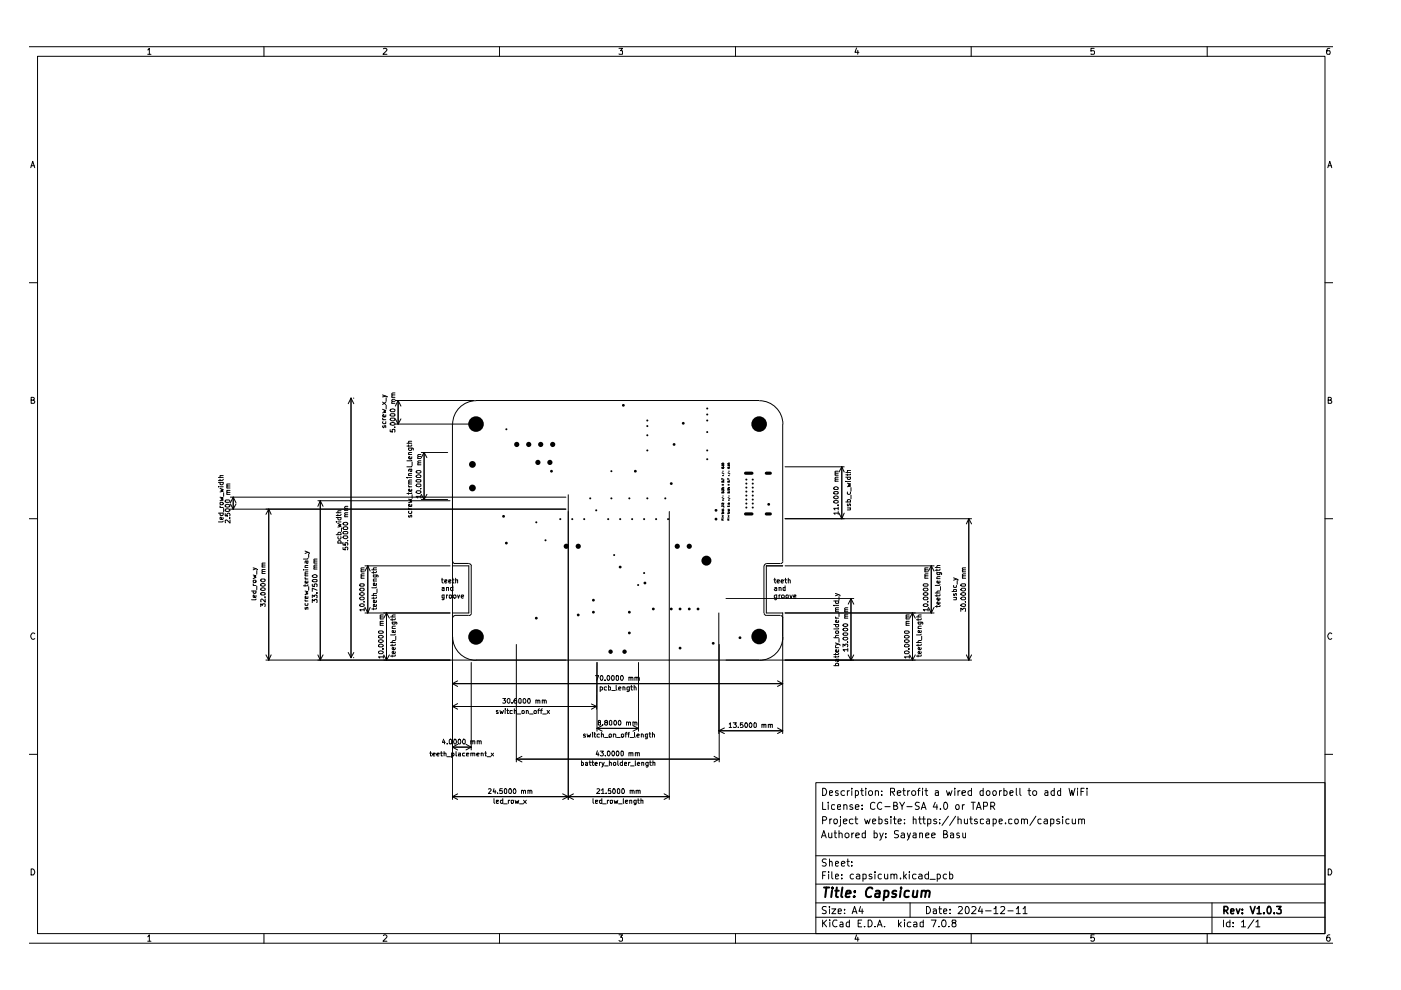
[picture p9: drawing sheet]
<svg xmlns="http://www.w3.org/2000/svg" width="297mm" height="210mm" viewBox="0 0 297 210" stroke-linecap="round" stroke-linejoin="round" font-family="sans-serif">
<g fill="none" stroke="#000" stroke-width=".21">
<path d="M6.3 9.9h276.3M8 11.9h272.9v186.1h-272.9zM31.3 10.6l.4-.4v1.3M31.3 11.5h.7M56 9.9v2M81.3 10.3l.5-.1 .2 .4-.8 .9h.8M105.9 9.9v2M131.2 10.2h.8l-.4 .6h.4v.6h-.8M156 9.9v2M181.6 10.2l-.3 .9h.8M181.9 10.7v.8M205.9 9.9v2"/>
<path d="M232 10.2h-.7v.6h.6l.2 .2-.2 .5-.6-.1M255.9 9.9v2M281.9 10.2l-.5 .1-.1 .5v.6l.6 .1v-.7h-.5l-.1 .2M6.5 35.6l.4-1.4 .5 1.4M6.6 35.1h.7M281.5 35.6l.4-1.4 .5 1.4M281.6 35.1h.7M6.3 59.9h1.7M280.9 59.9h1.7M6.6 84.8h.6v-.5l-.6-.1v1.3h.6l.2-.4-.4-.3M74.4 84.4v55M74.4 84.4l.6 1.2"/>
<path d="M74.4 84.4l-.6 1.2M74.9 84.4h.1M81.1 88.6l.3 .4M81.1 86.8l.7 .2-.4 .2 .4 .2-.7 .1M81.1 83.7l1 .5M81.1 89h.7M81.1 85.3l.7 .5M81.2 90.3l-.1 .2 .2 .2 .2-.4h.3v.4M81.2 89.4l-.1 .3 .2 .1h.4l.1-.4M81.8 88l-.1 .4h-.4l-.2-.3 .3-.2v.5M81.8 85.3l-.7 .5M81.8 84l-.7 .2"/>
<path d="M81.9 84.3v.8M81.9 85.9v.8M82.7 91.1v.4l.5 .1-.1-.5h.6v.5M82.7 87.9l.3-.2h.6l.1 .1v.3l-.7 .1zM82.8 89.7l.6-.1 .3 .1a.53 .53 0 0 1-.4 .5 .53 .53 0 0 1-.6-.4zM82.8 88.7l.8-.1 .1 .5-.6 .1-.4-.2zM82.8 86.8h.9v.3l-.1 .2h-.6l-.3-.3zM83.1 85.5h.6M83.1 84.2h.6M83.7 90.6h.1M83.7 85.1h-.5l-.1 .2v.2M83.7 84.7h-.5l-.1 .1 .1 .3"/>
<path d="M83.7 83.7h-.5l-.1 .2v.3M83.7 83.3h-.5l-.1 .2 .1 .2M83.8 84.9h16.6M83.8 89.9h16.6M83.8 88.8l.6 1.1M84.4 84.9v5M84.4 84.9l.6 1.2M84.4 84.9l-.6 1.2M85 88.8l-.6 1.1M86.3 94h1M86.6 95h.9l.1 .1v.3M86.6 94.3v.4"/>
<path d="M86.6 96.4h.7M86.7 95l-.1 .3 .3 .2 .4-.1v-.4M86.9 99.5l.1 .4h.3v-.4h-.5l-.2 .2 .1 .2M87.3 98.9l-1 .1M87.3 97.6l-1 .1M87.3 96.9l-.1 .4h-.4l-.2-.4 .3-.1 .1 .5M87.3 95.9h-.6v.5M87.3 94.3l-.1 .3h-.9M87.3 93.6h-.6v.4M87.4 98v.7M88.3 99.8l.6-.1 .3 .2a.53 .53 0 0 1-.4 .4 .53 .53 0 0 1-.6-.3zM88.6 98.6h.6"/>
<path d="M88.6 97.2h.6M89.2 98.1h-.5l-.1 .2v.3M89.2 97.7h-.5l-.1 .2 .1 .2M89.2 96.8h-.5l-.1 .1v.3M89.2 96.4h-.5l-.1 .1 .1 .3M89.3 95.9h5.6M89.9 95.9v10M89.9 95.9l.6 1.1M89.9 95.9l-.6 1.1M95.9 89.9v79.6M100.9 84.9h60.1M101 85a5 5 0 0 0-5 5"/>
<path d="M153 99.1l.5 .1-.3 .2zM153 98.6l.4-.1 .1 .2-.4 .1zM153 98.2v.1h.2v-.1h.2v.1M153.3 99.8v.3M153.4 98.9h.1M154.3 99.1h.3v.2l-.1 .1zM154.3 98.6l.3-.1v.3h-.2zM154.3 98.2v.1h.2v-.1h.1v.1M154.6 99.8v.3M154.6 98.9h.1M161 85a5 5 0 0 1 5 5M165.9 89.9v29.1"/>
<path d="M166.5 99h12.5M177.7 99.9h-.6l-.1 .3 .2 .1M178.5 99v11M178.5 99l.5 1.1M178.5 99l-.6 1.1M180.3 99.7h-.6v.5M281.6 84.8h.6v-.5l-.6-.1v1.3h.6l.2-.4-.4-.3M6.3 110h1.7M46.3 103.2h.1M46.3 101.3h1M46.3 108.8h1M46.3 102.3h1"/>
<path d="M46.7 108.8v.4l.1 .1h.4l.1-.2-.1-.3M46.7 107.3v.2l.1 .1M46.7 106.6l.5-.1 .1 .3-.1 .2h-.4l-.1-.1zM46.7 105.4l.6 .2-.5 .1 .5 .3-.6 .2M46.7 103.5l.6 .3-.5 .2 .5 .1-.6 .2M46.7 102.3v.4l.1 .1h.4l.1-.2-.1-.3M46.7 103.2h.6M46.7 107.6h.6M46.7 101.6v.3M47.2 109.7l.1 .3-.1 .2-.5-.1v-.4l.2-.1 .1 .6M47.3 110.5l-.1 .2h-.9M47.3 101.6l-.1 .3h-.9"/>
<path d="M47.3 100.8h-.6v.5M47.4 104.5v.7M47.4 107.8v.7M47.8 108.9v.5h.5l-.2-.3 .2-.3 .4 .1v.5M47.8 108a.63 .63 0 0 1 1 .2 .54 .54 0 0 1-.6 .3 .54 .54 0 0 1-.4-.5zM47.8 107.1a.63 .63 0 0 1 1 .2 .54 .54 0 0 1-.6 .3 .54 .54 0 0 1-.4-.5zM47.8 106.1l.7-.1 .3 .3-.3 .2h-.6l-.1-.1zM48.1 104.8h.7M48.1 103.5h.7M48.7 109.8h.1M48.8 110.2v.7l-.8-.7-.2 .1v.5M48.8 104.4h-.7l.1 .4"/>
<path d="M48.8 104h-.7v.3l.2 .1M48.8 103h-.7l.1 .5M48.8 102.6h-.7v.4h.2M48.9 107.9h71.1M48.9 105.4h71.1M48.9 106.8l.5 1.1M49.4 105.4v2.5M49.4 105.4l.6 1.2M49.4 105.4l-.5 1.2M50 106.8l-.6 1.1M56.2 119.8h-.6l-.1 .3 .2 .1M56.2 119.4h-.6l-.1 .2 .2 .2"/>
<path d="M57 107.9v32.1M57 107.9l.5 1.2M57 107.9l-.6 1.2M64.7 116.8l.8 .4 .1 .1M64.9 119v.4h.4v-.4h-.5l-.1 .4M65.3 119.9h-.5v.4M65.3 118.4l-.1 .1h-.9M65.3 117.1l-.6 .2M65.4 117.4v.8M66.5 119.4h.7M67.2 119.8h-.5l-.2 .2 .2 .2M67.2 119h-.6v.4"/>
<path d="M67.2 118.5h-.6l-.1 .3 .2 .2M67.4 106.2h28M67.9 106.2v33.8M67.9 106.2l.6 1.2M67.9 106.2l-.5 1.2M71.3 110.7h.1M71.3 113.4h1M71.3 109.7h1M71.3 108.7h1M71.6 111l.7 .3-.5 .1 .5 .2-.7 .2M71.6 115.1h1M71.6 110.7h.7"/>
<path d="M71.6 109.1v.3M71.7 115.1l-.1-.3 .2-.2h.3l.2 .2-.1 .3M71.7 113.8l-.1 .2 .2 .3 .4-.1v-.4M71.7 113.4l-.1-.3 .2-.2h.4v.5M71.7 109.7l-.1 .4 .2 .1h.3l.2-.1-.1-.4M72.3 109.1l-.2 .2h-.8M72.3 108.3h-.6v.4M72.4 111.9v.8M72.7 116.1v.4l.5 .1v-.5l.4-.1 .1 .2v.4M72.7 115.1v.5h.5v-.5h.5v.5M72.7 112.9l.2-.2h.7l.1 .3-.1 .2h-.7zM72.8 113.7l.8-.1 .1 .4a.58 .58 0 0 1-1-.1z"/>
<path d="M72.8 111.8a.58 .58 0 0 1 .9 .2l-.1 .3h-.7l-.2-.3zM72.8 110.8a.58 .58 0 0 1 .9 .3 .58 .58 0 0 1-1-.1zM73.1 109.6h.6M73.1 108.2h.6M73.7 114.6h.1M73.7 109.1h-.5l-.1 .2 .1 .3M73.7 108.7h-.5l-.1 .3 .1 .1M73.7 107.8h-.5l-.1 .1 .1 .3M73.7 107.4h-.5l-.1 .1 .1 .3M77.4 120h18M78 120v10M78 120l.5 1.1"/>
<path d="M78 120l-.6 1.1M86.3 101.3h.1M86.6 107.7l.1 .2h.2M86.6 105.8l.7 .2-.4 .2 .4 .2-.7 .2M86.6 103l.1 .2h.2M86.6 104.5v.3M86.6 103.2h.7M86.6 102.6h.7M86.6 101.3h.7M86.6 100.8h.7M86.7 109.3l-.1 .3h.4v-.2l.2-.2 .1 .4M86.7 108.4l-.1 .3 .3 .2 .4-.1v-.4"/>
<path d="M87.3 106.9v.5h-.6l-.1-.4 .3-.1 .1 .5M87.3 104.5v.1h-1M87.3 103.7v.4h-.6l-.1-.3 .3-.1 .1 .4M87.3 102.2h-.5l-.2 .2 .1 .2M87.3 101.8h-.5l-.2 .1 .2 .3M87.3 100.4h-.6v.4M87.4 104.9v.8M88.2 101.9l.3-.2h.6l.1 .1v.3l-.7 .1zM88.2 100.9l.7-.2 .3 .1v.3l-.1 .2h-.6zM88.3 104.1h.8h.1v.4l-.6 .1-.4-.2zM88.3 102.7l.8-.1 .1 .2a.53 .53 0 0 1-.4 .4 .53 .53 0 0 1-.6-.3zM89.2 103.6h.1"/>
<path d="M89.2 105.2h-1l.4 .4M89.2 105v.6M89.3 105.9h5.6M89.3 104.8l.6 1.1M90.5 104.8l-.6 1.1M95.9 120h3.5v10h-3.5M96 119v.3l.5 .2M96.4 119.5h3M99.4 119.5l.5 .3v.2M99.9 120v10M120.5 104.9v64.6M141.9 108.5v61"/>
<path d="M153 108.7v.2l.4-.2v.2M153 106.7l.3-.1 .2 .2-.5 .1zM153 104.4l.3-.1 .2 .1-.5 .1zM153 103.8h.5l-.5 .1zM153 103.4v.2h.2l.2-.3v.3M153 102.1l.3-.1 .2 .2h-.5zM153 109.9h.5M153 109.6h.5M153 109.3h.5M153 108.5h.5M153 109.8v.1M153 105.5l.5 .3"/>
<path d="M153 102.7l.5 .2M153 100.2l.5 .3M153.1 108.2h.4l-.3 .1zM153.1 100.8h.4M153.1 106h.4M153.1 107.9v.1M153.2 110.3v-.2h-.2v.2h.5M153.2 109.3v.3M153.3 100.7v.3M153.3 105v.3M153.3 105.9v.3M153.4 107.1h.1"/>
<path d="M153.4 104.1h.1M153.4 101.8h.1M153.5 107.9l-.5 .1M153.5 107.2v.3l-.3-.3h-.2v.3M153.5 101.6l-.5-.1v.2M153.5 102.7l-.5 .2M154.3 108.7v.2l.3-.2v.2M154.3 106.7l.1 .2h.2v-.3h-.1v.3M154.3 104.4l.3-.1v.2h-.3zM154.3 103.8h.3v.1h-.3zM154.3 103.4v.2h.2v-.3h.1v.3M154.3 102.1l.3-.1v.2h-.3z"/>
<path d="M154.3 109.8v.1M154.3 109.9h.3M154.3 109.6h.3M154.3 109.3h.3M154.3 108.5h.3M154.3 105.5l.5 .3M154.3 102.7l.3 .2M154.3 100.2l.5 .3M154.4 108.2h.2v.1zM154.4 100.8h.2M154.4 107.9v.1M154.4 106h.2"/>
<path d="M154.5 110.3v-.2h-.2v.2h.3M154.5 109.3v.3M154.6 100.7v.3M154.6 105v.3M154.6 105.9v.3M154.6 107.9l-.3 .1M154.6 107.3h-.3l.1 .2M154.6 107.1h.1M154.6 104.1h.1M154.6 101.8h.1M154.6 101.6l-.3-.1v.2M154.6 107.2v.3"/>
<path d="M154.6 102.7l-.3 .2M162 120v10M162.5 119.5h2.9M162.5 119.5l-.2 .1-.3 .4M165.9 120h-3.4v10h3.4v25.5M166 119l-.1 .3-.4 .2M166.5 110h39.5M166.5 120h31.5M176.8 106.3a.52 .52 0 0 1 .5-.2 .52 .52 0 0 1 .4 .4 .52 .52 0 0 1-.5 .2 .52 .52 0 0 1-.4-.4zM176.8 105.3a.52 .52 0 0 1 .5-.2 .52 .52 0 0 1 .4 .5 .52 .52 0 0 1-.5 .2 .52 .52 0 0 1-.4-.5zM176.8 104.3l.7-.1 .2 .1v.3l-.7 .1-.2-.1zM176.8 103.4a.52 .52 0 0 1 .6-.2 .52 .52 0 0 1 .3 .5l-.7 .1-.2-.1z"/>
<path d="M177 102h.7M177 100.8h.7M177.6 107.1h.1M177.7 108.8h-.9l.2 .3M177.7 107.8h-.9l.2 .3M177.7 101.6h-.5l-.2 .2 .2 .2M177.7 101.2h-.5l-.2 .1 .2 .3M177.7 100.3h-.6l-.1 .3 .2 .2M177.7 107.5v.6M177.7 108.5v.6M177.9 108.8l.6 1.2M179 108.8l-.5 1.2"/>
<path d="M179.3 102.1h.1M179.3 106.4h1M179.3 101.2h1M179.3 100.2h1M179.7 106.8v.5l.3-.2v-.3h.3v.5M179.7 106.4v-.4l.1-.1 .5 .2v.3M179.7 104.3v.4l.1 .1 .5-.1v-.4M179.7 102.4l.6 .2-.5 .3 .5 .1-.6 .2M179.7 101.2v.3l.1 .2 .5-.1v-.4M179.7 100.5v.3M179.7 107.7h.6M179.7 102.1h.6"/>
<path d="M180.3 107.7v.4h-.6M180.3 100.5v.2h-1M180.4 103.4v.7M180.4 105v.7M197.4 120v10M197.4 120l.6 1.1M197.4 120l-.6 1.1M199.3 119.9h-.5l-.2 .2 .1 .2M205.4 110v30M205.4 110l.6 1.1M205.4 110l-.5 1.1M280.9 110h1.7"/>
<path d="M7.4 134.4a.57 .57 0 0 0-.8 0 .57 .57 0 0 0 0 .8l.3 .4 .5-.2M53.3 125.3h1v.4h-.6v-.4M53.7 123.8l.1 .3M53.7 123.1l.5-.1 .1 .4h-.6zM53.7 121.9l.6 .2-.5 .2 .5 .1-.6 .3M53.7 120.4l.9 .4M53.7 124.1h.6M54.3 127l-.1 .2h-.9M54.3 126.2l-.1 .5h-.4l-.1-.5h.1l.2 .5M54.3 120.6l-.6 .2M54.4 121v.8M54.4 124.3v.8"/>
<path d="M55.3 128.6v-.6l.3 .4 .1-.4h.4v.6M55.3 125.7l.7-.1 .2 .1v.4l-.7 .1-.2-.1zM55.3 124.8a.52 .52 0 0 1 .5-.2 .52 .52 0 0 1 .4 .5 .52 .52 0 0 1-.5 .1 .52 .52 0 0 1-.4-.4zM55.3 123.9a.52 .52 0 0 1 .5-.2 .52 .52 0 0 1 .4 .4 .52 .52 0 0 1-.5 .2 .52 .52 0 0 1-.4-.4zM55.3 122.9h.9a.52 .52 0 0 1-.3 .5 .52 .52 0 0 1-.6-.2zM55.5 121.6h.7M55.5 120.2h.7M56.1 126.6h.1M56.2 127v.7l-.7-.7-.2 .2 .1 .4M56.2 121.2h-.6l-.1 .2 .2 .2M56.2 120.7h-.6l-.1 .3 .2 .2M56.4 140h149.6"/>
<path d="M56.4 138.9l.6 1.1M57.5 138.9l-.5 1.1M64.3 120.8h.1M64.7 128.8l.1 .4 .2-.4h.3v.4M64.7 127.9l.1 .5h.4l.1-.5M64.7 127.2l.2 .2M64.7 125.3l.6 .2-.4 .2 .4 .2-.6 .2M64.7 122.4v.3l.2 .1M64.7 127.4h.6M64.7 124v.3M64.7 122.8h.6M64.7 122.1h.6"/>
<path d="M64.7 120.8h.6M64.7 120.3h.6M65.3 126.5l-.1 .4h-.4l-.1-.4 .2-.1v.5M65.3 124l-.1 .2h-.9M65.3 123.2v.4h-.6v-.4h.2v.4M65.3 121.7h-.5v.4M65.3 121.2h-.5v.5M65.4 124.4v.7M66.2 127.8v-.7l.4 .3v-.2l.2-.1 .4 .1-.1 .6M66.2 126.7v-.5l.4 .3v-.3h.2h.4l-.1 .5M66.2 123.9v.4l.5 .1-.1-.5h.6l-.1 .5M66.2 122.1a.7 .7 0 0 1 1-.1v.3l-.1 .1h-.6z"/>
<path d="M66.3 122.9h.8h.1v.4l-.7 .1-.3-.2zM66.5 120.6h.7M67.1 125.7h.1M67.2 125.1l-1-.4v.7M67.2 120.2h-.5l-.2 .2 .1 .2M67.4 138.9l.5 1.1M68.5 138.9l-.6 1.1M73.8 138.3l.6 1.1M74.9 139.4h.1M75 138.3l-.6 1.1M76.3 126.7a.52 .52 0 0 1 .5-.1 .52 .52 0 0 1 .4 .4l-.2 .2h-.5zM76.3 125.8a.52 .52 0 0 1 .5-.2 .52 .52 0 0 1 .4 .5 .52 .52 0 0 1-.5 .2 .52 .52 0 0 1-.4-.5z"/>
<path d="M76.3 124.9l.2-.2h.5l.2 .2a.47 .47 0 0 1-.4 .4 .47 .47 0 0 1-.5-.4zM76.3 123.9l.7-.1 .2 .1v.3l-.7 .1-.2-.1zM76.4 128.1l.5-.1 .3 .2a.47 .47 0 0 1-.4 .4 .47 .47 0 0 1-.5-.4zM76.5 122.6h.7M76.5 121.2h.7M77.1 127.6h.1M77.2 129.3h-.9l.2 .2M77.2 122.1h-.5l-.2 .2 .2 .3M77.2 121.7h-.5l-.2 .1 .2 .3M77.2 120.8h-.6l-.1 .3 .2 .1M77.2 120.4h-.6l-.1 .2 .2 .2M77.2 128.9v.6"/>
<path d="M77.4 130h18M77.4 128.8l.6 1.2M78.5 128.8l-.5 1.2M78.8 120.8h1M78.8 126.2h1M79.2 121.2v.4M79.2 126.6v.4M79.2 128.9v.4M79.2 123.2h.6M79.8 128.2v.2l-.1 .2h-.5v-.4l.2-.1 .1 .5M79.8 127.3v.3l-.1 .2h-.5v-.5h.2l.1 .5M79.8 123.7v.4h-.6v-.4l.2-.1 .1 .5"/>
<path d="M79.8 121.9v.4h-.6v-.4h.8l.2 .2-.1 .2M79.8 128.9v.2h-1M79.8 126.6v.2h-1M79.8 125.8h-.6v.4M79.8 124.5l-.1 .1h-.9M79.8 122.8h-.6v.4M79.8 121.2l-.1 .2h-.9M79.8 120.4h-.6v.4M79.9 124.9v.7M80.3 138.2a.63 .63 0 0 1 1 .1l-.3 .3h-.6zM80.3 136.7a.63 .63 0 0 1 1 .2l-.3 .3h-.6l-.1-.1zM80.3 135.8a.63 .63 0 0 1 1 .2 .54 .54 0 0 1-.6 .3 .54 .54 0 0 1-.4-.5z"/>
<path d="M80.3 134.9a.63 .63 0 0 1 1 .1 .54 .54 0 0 1-.6 .3 .54 .54 0 0 1-.4-.4zM80.3 133.9l.7-.1 .3 .3-.3 .2h-.6l-.1-.1zM80.6 132.6h.7M80.6 131.2h.7M81.1 137.6h.2M81.3 139.3h-1l.2 .2M81.3 132.2h-.7l.1 .4M81.3 131.7h-.7l.1 .5M81.3 130.8h-.7l.1 .4M81.3 130.4h-.7l.1 .4M81.3 139v.5M81.4 138.9l.6 1.1"/>
<path d="M82 130v10M82 130l.5 1.1M82 130l-.6 1.1M82.5 138.9l-.5 1.1M82.8 136.2h1M82.8 130.8h1M83.1 131.9h1v.4M83.1 131.1v.5M83.1 136.6v.4M83.1 138.9v.4M83.1 133.3h.7M83.2 131.9v.4h.5v-.4"/>
<path d="M83.7 138.2l.1 .2-.1 .2h-.4l-.2-.3 .3-.2 .1 .5M83.7 137.3l.1 .3-.1 .2h-.4l-.2-.4 .3-.2 .1 .6M83.7 133.7v.4h-.5l-.1-.3 .3-.1 .1 .4M83.8 138.9l-.1 .2h-.9M83.8 136.6l-.1 .2h-.9M83.8 135.8h-.5l-.2 .2 .1 .2M83.8 134.5l-.1 .1h-.9M83.8 132.8h-.5l-.2 .1 .1 .4M83.8 131.1l-.1 .3h-.9M83.8 130.4h-.5l-.2 .2 .1 .2M83.9 134.9v.7M93.6 122.9h.4"/>
<path d="M93.7 122.6v.8l.3 .2M93.7 124.5h.4v.7M94.1 124.8l-.4 .1 .1 .3 .3-.1M94.1 126.7h-.4l.1-.5h.3v.9h-.4M94.3 123.3l.4-.1v-.3h-.4v.6h.4M94.7 124.6l.4-.1v.7M94.7 124.5v.7M94.7 126.2v.6M94.9 126.2l-.2 .1M95.2 123.3l.4-.1v-.3h-.4v.6h.4M95.2 126.2h.5l.1 .5-.2 .1-.4-.1zM95.9 122.9h.4"/>
<path d="M96 135a5 5 0 0 0 5 5M96 122.6v.8l.3 .2M96 124.5h-.4l-.1 .2 .2 .5 .3-.1M96 124.2v1M96.1 126.3l.2-.1h.3l.1 .5-.3 .1-.2-.1zM96.4 130.5h3M96.5 130.5l-.5 .3v.2M96.6 123l.4-.1v.7M96.6 122.6v1M97 126.2l.2 .6 .3-.6M97.8 126.5l.5-.1-.1-.2h-.3l-.1 .1v.4l.2 .1 .2-.1M99.9 130v.3l-.5 .2"/>
<path d="M109.5 136.7v24.8M152.4 130v25.5M152.5 136.7v24.8M153.9 126.9h27.1M162 130l.1 .3 .4 .2M162.5 130.5h2.9M164.1 122.9h.4M164.3 122.6v.8l.2 .2M164.3 124.5h.3l.1 .7M164.7 124.8h-.4l-.1 .2 .1 .2 .4-.1M164.7 126.7l-.3 .1-.2-.1v-.4l.1-.1h.4v.7l-.2 .3-.2-.1M164.8 123.3l.5-.1-.1-.3h-.4v.2v.3l.1 .2 .3-.1"/>
<path d="M165.2 124.6l.3-.1 .1 .7M165.2 124.5v.7M165.2 126.2v.6M165.4 126.2l-.2 .1M165.5 130.5l.2 .1 .3 .4M165.6 123.3l.5-.1-.1-.3h-.3l-.1 .2v.3l.2 .2 .2-.1M165.7 126.3l.4-.1 .2 .1v.4l-.3 .1-.2-.1zM166 135a5 5 0 0 1-5 5M166.4 122.9h.4M166.5 124.5l-.5 .1v.5h.5M166.5 130h31.5M166.5 124.2v1"/>
<path d="M166.5 122.6v.8l.3 .2M166.7 126.2h.4v.5l-.3 .1-.2-.1zM167.1 123l.4-.1 .1 .7M167.1 122.6v1M167.5 126.2l.2 .6 .3-.6M168.3 126.5l.4-.1v-.2h-.4v.5h.4M176.8 132.4h1v.4l-.2 .1h-.3l-.2-.2 .1-.3M176.8 128.4h.1M176.8 127.4h1v.4l-.6 .1v-.5M176.8 135.2h1M177.1 137l.2 .3M177.1 136.3l1 .4v.1"/>
<path d="M177.1 130.8l.2 .3M177.1 125.8l1 .4v.1M177.1 131.1h.7M177.1 129.7h.7M177.1 138.5v.4M177.1 139.1v.3M177.1 137.3h.7M177.1 128.4h.7M177.2 133.9h.6v.3l-.6 .1zM177.4 139.8l.1 .5 .3-.1v-.4h-.5l-.2 .2 .1 .2M177.8 139.1v.2h-1M177.8 138.5l-.2 .3h-.8"/>
<path d="M177.8 137.8v.4l-.2 .1h-.3l-.2-.2 .1-.3h.2l.1 .5M177.8 134.7h-.5l-.2 .2 .1 .3M177.8 133.3h-1M177.8 131.6v.3l-.2 .1h-.3l-.2-.3 .3-.2 .1 .5M177.8 129.3h-.6v.4M177.8 128.9h-.6l-.1 .2 .2 .2M177.8 136.6l-.7 .2M177.8 126.1l-.7 .2M177.9 126.5v.8M177.9 130v.7M177.9 135.4v.7M178.7 137.2v-.6l.5 .3v-.3h.5v.6"/>
<path d="M178.7 134.4l.2-.2h.7l.1 .3-.1 .2h-.7zM178.8 135.2l.8-.1 .1 .4a.58 .58 0 0 1-1-.1zM178.8 133.3a.58 .58 0 0 1 .9 .2 .58 .58 0 0 1-1-.1zM178.8 132.3a.58 .58 0 0 1 .9 .3 .58 .58 0 0 1-1-.1zM179.1 131.1h.6M179.1 129.7h.6M179.7 136.1h.1M179.7 137.8h-1l.4 .3M179.7 130.6h-.5v.5M179.7 130.2h-.5l-.1 .3 .1 .1M179.7 129.3h-.5l-.1 .2 .1 .2M179.7 128.9h-.5l-.1 .1 .1 .3"/>
<path d="M179.7 137.5v.6M179.8 138.9l.6 1.1M180.4 126.9v13.1M180.4 126.9l.6 1.2M180.4 126.9l-.6 1.2M181 138.9l-.6 1.1M191.8 138.2a.63 .63 0 0 1 1 .1l-.3 .3h-.6zM191.8 136.7a.63 .63 0 0 1 1 .2l-.3 .3h-.6l-.1-.1zM191.8 135.8a.63 .63 0 0 1 1 .2 .54 .54 0 0 1-.6 .3 .54 .54 0 0 1-.4-.5zM191.8 134.9a.63 .63 0 0 1 1 .1 .54 .54 0 0 1-.6 .3 .54 .54 0 0 1-.4-.4zM191.8 133.9l.7-.1 .3 .3-.3 .2h-.6l-.1-.1zM192.1 132.6h.7"/>
<path d="M192.1 131.2h.7M192.6 137.6h.2M192.8 139.3h-1l.2 .2M192.8 132.2h-.7l.1 .4M192.8 131.7h-.7l.1 .5M192.8 130.8h-.7l.1 .4M192.8 130.4h-.7l.1 .4M192.8 139v.5M192.9 138.9l.6 1.1M193.5 130v10M193.5 130l.6 1.1M193.5 130l-.6 1.1"/>
<path d="M194.1 138.9l-.6 1.1M194.3 136.2h1M194.3 130.8h1M194.6 131.9h1v.4M194.6 133.3h.7M194.6 131.1v.5M194.6 136.6v.4M194.6 138.9v.4M194.7 131.9v.4h.5v-.4M195.2 138.2l.1 .2-.1 .2h-.4l-.2-.3 .3-.2 .1 .5M195.2 137.3l.1 .3-.1 .2h-.4l-.2-.4 .3-.2 .1 .6M195.2 133.7v.4h-.5l-.1-.3 .3-.1 .1 .4"/>
<path d="M195.3 138.9l-.1 .2h-.9M195.3 136.6l-.1 .2h-.9M195.3 135.8h-.5l-.2 .2 .1 .2M195.3 134.5l-.1 .1h-.9M195.3 132.8h-.5l-.2 .1 .1 .4M195.3 131.1l-.1 .3h-.9M195.3 130.4h-.5l-.2 .2 .1 .2M195.4 134.9v.7M195.7 124l.2-.2h.7l.2 .3-.2 .2h-.7zM195.8 128.1a.58 .58 0 0 1 1 .3 .56 .56 0 0 1-.6 .2 .56 .56 0 0 1-.5-.3zM195.8 126.7a.58 .58 0 0 1 1 .2l-.2 .3h-.7l-.2-.3zM195.8 125.7a.58 .58 0 0 1 1 .3 .56 .56 0 0 1-.6 .3 .56 .56 0 0 1-.5-.4z"/>
<path d="M195.8 124.8l.8-.1 .2 .3a.55 .55 0 0 1-.5 .3 .55 .55 0 0 1-.6-.3zM196.1 122.6h.7M196.1 121.2h.7M196.7 127.6h.1M196.8 129.3h-1.1l.3 .2M196.8 122.1l-.7 .1 .1 .4M196.8 121.7l-.7 .1v.3h.2M196.8 120.8h-.7l.1 .4M196.8 120.4h-.7v.3l.2 .1M196.8 128.9v.6M196.8 128.8l.6 1.2M198 128.8l-.6 1.2"/>
<path d="M198.3 120.3h1M198.3 125.7h1M198.6 121.4h1v.4M198.6 120.6v.5M198.6 126.1v.4M198.6 128.4v.4M198.6 122.7h.7M198.7 121.4v.4h.5v-.4M199.2 127.7l.1 .2-.2 .2h-.3l-.2-.3 .3-.2 .1 .5M199.2 126.8l.1 .3-.2 .2h-.3l-.2-.4 .3-.2 .1 .6M199.2 123.2v.4h-.5l-.1-.3 .3-.1 .1 .4M199.3 128.4l-.1 .2h-.9"/>
<path d="M199.3 126.1l-.1 .2h-.9M199.3 125.3h-.5l-.2 .2 .1 .2M199.3 124l-.2 .1h-.8M199.3 122.3h-.5l-.2 .1 .1 .3M199.3 120.6l-.1 .3h-.9M199.4 124.4v.7M201.8 125.4h1v-.3l-.5-.1-.1 .4M202.2 125.9v.3h.2v-.2l.3-.2 .1 .4M202.2 124.1l.1 .4h.4l.1-.4M202.2 122.5l.9 .4v.1M202.2 126.7h.6M202.7 126.7l.1 .4-.6 .1"/>
<path d="M202.8 122.8l-.6 .2M202.9 123.1v.8M203.7 129.6v-.7l.4 .4 .2-.4h.3l.1 .2-.1 .5M203.7 126.8a.54 .54 0 0 1 .6-.3 .54 .54 0 0 1 .4 .5l-.1 .2h-.6zM203.7 125.9a.54 .54 0 0 1 .6-.3 .54 .54 0 0 1 .4 .5 .63 .63 0 0 1-1-.2zM203.7 125l.3-.3h.6l.1 .2a.53 .53 0 0 1-.5 .4 .53 .53 0 0 1-.5-.3zM203.7 124l.3-.2h.6l.1 .1v.3l-.7 .1zM203.9 128.1l.5-.1 .3 .2a.52 .52 0 0 1-.4 .4 .52 .52 0 0 1-.6-.3zM204 122.6h.7M204 121.2h.7M204.6 127.6h.1M204.7 122.1h-.5l-.2 .2 .1 .3"/>
<path d="M204.7 121.7h-.5l-.2 .1 .2 .3M204.7 120.8h-.6v.4M204.7 120.4h-.6l-.1 .2 .2 .2M204.9 138.9l.5 1.1M206 138.9l-.6 1.1M282.4 134.4a.57 .57 0 0 0-.8 0 .57 .57 0 0 0 0 .8l.3 .4 .5-.2M6.3 159.9h1.7M91.1 159.7h.4M91.3 159.3v1h.2M91.8 159.9h.5l-.1-.2-.4 .1v.4l.4 .1M92.6 159.9h.5l-.1-.2-.4 .1v.4l.4 .1M93.4 159.7h.4"/>
<path d="M93.6 159.3v1h.2M94.1 156.7l-.3 .7h.6M94.1 159.8h.5v.5M94.1 159.3v1M94.2 157.1v.6M94.8 157.6v.1M95.3 156.8l.3-.1 .2 .3-.1 .7h-.4l-.1-.1zM95.9 158.4h4M95.9 158.4l1.1 .6M95.9 149.8h30.6M95.9 149.8l1.1 .6M95.9 144.9h70"/>
<path d="M95.9 144.9l1.1 .6M96.3 156.8l.1-.1a.53 .53 0 0 1 .4 .6 .53 .53 0 0 1-.4 .4l-.2-.3zM96.7 159.3v1h.2M97 157.8l-1.1 .6M97 149.2l-1.1 .6M97 144.4l-1.1 .5M97.2 159.7h.4v.6h-.4v-.4h.4M97.2 156.8l.2-.1a.53 .53 0 0 1 .3 .6 .53 .53 0 0 1-.4 .4l-.2-.3zM98.3 156.7l.3 .3v.7h-.4l-.2-.3zM98.6 159.7h-.5l-.1 .2 .1 .4h.5M98.8 157.8l1.1 .6M98.9 159.9h.5l-.1-.2-.4 .1v.4l.4 .1"/>
<path d="M99.8 159.8l.4-.1v.6M99.8 157.1h.4v.6M99.8 157.1v.6M99.8 159.7v.6M99.9 140.5v18.5M99.9 158.4l-1.1 .6M100.2 159.8l.5-.1v.6M100.2 157.2l.2-.1h.3v.6M101.1 159.9h.5l-.1-.2-.4 .1v.4l.4 .1M101.2 157.1h.4v.6M101.2 157.1v.6M101.6 157.2l.2-.1h.2v.6"/>
<path d="M102 159.8h.4v.5M102 159.7v.6M102.8 159.7h.3M103 159.3v1h.1M104.1 159.7l.5 .6M104.6 159.7l-.5 .6M105.6 150.7h-.4v.3l.5 .1-.1 .2h-.4M106 150.6l.2 .7 .1-.4 .2 .4 .3-.7M106.6 148.1h.6l-.4 .4h.3l.1 .4-.2 .2-.4-.1M107.1 150.3v.1M107.1 150.6v.7M107.4 150.6h.5"/>
<path d="M107.6 150.3v1h.3M107.6 148.3l.2-.2 .3 .2v.6l-.3 .2a.6 .6 0 0 1-.2-.8zM108.5 149v.1M108.6 150.7h-.5v.5l.5 .1M109.1 150.7l.2-.1 .2 .2v.5M109.1 150.3v1M109.5 148.1l-.4 .1-.1 .7 .2 .2 .4-.1-.1-.5h-.4l-.1 .2M109.6 151.4h.8M110.1 148.2l.2-.1 .2 .2-.1 .8h-.3l-.1-.2zM110.7 150.7h.4v.6l-.4-.1zM111 148.2l.3-.1 .2 .4-.2 .6-.4-.2zM111.6 150.7l.2-.1 .2 .2v.5"/>
<path d="M111.6 150.6v.7M111.9 148.2l.2-.1a.53 .53 0 0 1 .3 .5 .53 .53 0 0 1-.4 .5l-.2-.3zM112.3 151.4h.7M113.3 150.7h.4l-.1 .6h-.3zM113.6 148.5l.3-.1 .1 .2v.5M113.6 148.4v.7M114 148.6l.2-.2 .3 .2v.5M114 150.6h.4M114.4 150.3l-.3 .2v.8M114.6 150.6h.4M115 150.3l-.3 .2v.8M115 148.5l.2-.1 .2 .2v.5"/>
<path d="M115 148.4v.7M115.1 151.4h.7M115.4 148.6l.1-.2 .3 .2v.5M116 150.6l.5 .7M116.5 150.6l-.5 .7M124.1 155.7l-.2-.1-.2 .2 .4 .2v.3h-.4M124.5 155.6l.1 .7 .3-.4 .2 .4 .1-.7M125.4 149.3l1.1 .5M125.6 155.3v.1M125.6 155.6v.7M126 155.6h.3M126.1 155.3v.9l.2 .1"/>
<path d="M126.2 143.3h.7l-.4 1M126.5 150.4l.1-9.9v14.5M126.5 149.8l-1.1 .6M126.6 154.4h8.8M126.6 154.4l1.1 .6M126.7 159.2l-.3 .7h.6M126.8 159.6v.7M127 153.2l-.2-.1v-.3h.5v.4h-.5v.5l.2 .1 .3-.1v-.5h-.1M127.1 155.7l-.3-.1-.2 .3 .1 .4h.4M127.3 159.3h.6l-.2 .3a.35 .35 0 0 1 .2 .3 .35 .35 0 0 1-.2 .4l-.4-.1M127.3 145.7l.2-.1 .3 .2v.3l-.2 .2h-.3M127.3 145.6v1"/>
<path d="M127.3 143.3h.1a.52 .52 0 0 1 .5 .4 .52 .52 0 0 1-.4 .6l-.2-.5zM127.5 155.7h.4v.6M127.5 155.3v1M127.7 153.8l-1.1 .6M127.8 153.7v.1M128.2 156.4h.7M128.3 144.2v.1M128.4 153.2l-.2-.2 .1-.2h.5l-.1 .4-.5 .1v.3l.2 .2 .4-.1v-.5h-.2M128.6 145.7l-.3-.1-.2 .2 .1 .5h.4M128.8 143.3h.1a.52 .52 0 0 1 .4 .4 .52 .52 0 0 1-.4 .6l-.2-.5zM128.9 159.3h.3l.2 .3-.3 .7-.3-.3zM129 145.3v1h.4l.1-.6h-.5"/>
<path d="M129.2 152.9l.3-.2 .2 .2v.7l-.2 .2-.3-.2zM129.3 155.6l.3 .1-.1 .6h-.3l-.1-.2zM129.7 143.3h.3l.2 .1v.6l-.2 .3a.68 .68 0 0 1-.3-1zM129.7 146.4h.8M129.8 159.3h.1a.52 .52 0 0 1 .4 .4 .52 .52 0 0 1-.3 .6l-.3-.4zM130 155.7l.4-.1 .2 .2v.5M130 155.6v.7M130.2 152.8l.2-.1a.55 .55 0 0 1 .3 .5 .55 .55 0 0 1-.3 .6l-.3-.5zM130.6 145.3v.8l.2 .2M130.7 159.3h.1a.52 .52 0 0 1 .5 .4 .52 .52 0 0 1-.4 .6l-.3-.4zM130.7 143.3h.4v.1v.6l-.1 .3-.4-.3zM130.7 156.4h.8"/>
<path d="M131.1 152.8l.2-.1a.55 .55 0 0 1 .4 .5 .55 .55 0 0 1-.4 .6l-.2-.5zM131.1 146l.6-.1-.2-.3-.4 .2v.3l.1 .2h.4M131.6 143.4l.4-.1 .2 .3-.3 .7-.3-.3zM131.7 155.7h.5v.6l-.5-.1zM131.7 159.3h.4l.1 .1v.6l-.3 .3-.2-.3zM132.1 145.7l.2-.1 .2 .2v.5M132.1 145.6v.7M132.5 155.6h.4M132.8 153.2h.5v.6M132.8 153.1v.7M132.9 155.3l-.2 .1v.9M133.1 155.6h.3"/>
<path d="M133.3 153.2l.1-.1 .3 .1v.6M133.3 159.7l.5-.1v.7M133.3 143.7l.4-.1 .1 .7M133.3 143.6v.7M133.3 159.6v.7M133.4 155.3l-.1 .1v.9M133.4 145.6v.9l-.2 .1h-.3M133.4 145.7h-.5v.5l.5 .1M133.6 156.4h.8M133.7 145.6h.4M133.8 159.7l.4-.1v.7M133.8 143.8v-.2h.3l.1 .7"/>
<path d="M133.9 145.3v.8l.2 .2M134.2 153.2l.3-.1 .1 .1v.6M134.2 153.8l1.2 .6M134.2 153.1v.7M134.5 145.7l.2-.1 .2 .2v.5M134.5 145.3v1M134.5 155.3v.9l.2 .1M134.6 153.2l.2-.1 .2 .1v.6M134.6 143.7l.4-.1v.7M134.6 143.6v.7M134.7 159.7l.4-.1v.7M134.7 159.6v.7"/>
<path d="M135 156l.6-.1-.2-.3-.4 .2v.4l.5 .1M135 143.8l.1-.2h.4l.1 .7M135.1 159.7l.5-.1v.7M135.4 140.5v14.5M135.4 154.4l-1.2 .6M136 155.7l.2-.1 .2 .2v.5M136 155.6v.7M137.2 155.6v.9l-.4 .1M137.2 155.7h-.4v.5l.4 .1M137.6 155.6h.4M137.8 155.3v.9l.2 .1M138.3 155.7l.3-.1 .2 .2v.5"/>
<path d="M138.3 155.3v1M152.4 154.9h13.5M152.4 154.9l1.2 .6M153.6 154.3l-1.2 .6M154.6 153.5l.3-.3v1.1M154.6 154.3h.5M155.4 153.2h.7l-.3 .4 .2 .1 .1 .4-.2 .2-.5-.1M156.5 154.2v.1M157.5 153.2h-.5v.6l.1-.2h.2l.3 .2v.3l-.3 .2-.3-.1M158 153.3l.2-.1a.54 .54 0 0 1 .3 .6 .54 .54 0 0 1-.3 .5l-.3-.5zM158.9 153.3l.2-.1a.54 .54 0 0 1 .4 .6 .54 .54 0 0 1-.4 .5l-.3-.5zM160 153.2l.4 .2v.7l-.3 .2-.2-.2v-.7z"/>
<path d="M161.5 153.7l.5-.1v.7M161.5 153.6v.7M162 153.8l.1-.2h.3v.7M162.9 153.7l.4-.1v.7M162.9 153.6v.7M163.3 153.8l.1-.2h.3v.7M164.8 144.4l1.1 .5M164.8 154.3l1.1 .6M165.9 144.9l-1.1 .6M165.9 154.9l-1.1 .6M176.8 141.1h1v-.4l-.5-.1-.2 .2 .1 .3M280.9 159.9h1.7"/>
<path d="M94.7 160.4h.8M95.8 160.3h.4v-.6h-.4v.9M95.9 168.9h46M95.9 168.9l1.1 .6M97 168.3l-1.1 .6M103.3 160.4h.8M103.5 167.3l.5-.1 .1 .3-.6 .7h.6M104.7 169.3v.9l.2 .1M104.7 167.2l-.1 .7h.6M105 167.6v.6M105.2 170l.5-.2v-.1h-.5v.6h.5M105.5 168.1v.1"/>
<path d="M106.5 167.2h-.5l-.1 .5 .5-.1 .1 .5h-.6M106.6 169.7h-.4l-.1 .1 .2 .5h.3M106.6 169.3v1M106.8 170.4h.7M107.1 167.2l.3 .3v.7h-.4l-.1-.1v-.6zM107.8 169.7v.6M107.9 167.3l.2-.1a.53 .53 0 0 1 .4 .6 .53 .53 0 0 1-.5 .4l-.1-.1zM108.1 169.7h-.2l-.1 .1M108.5 169.7l.4 .1v.4l-.2 .1-.3-.2zM108.9 167.3l.2-.1a.53 .53 0 0 1 .3 .6 .53 .53 0 0 1-.4 .4l-.2-.3zM109.2 169.7l.2 .6 .2-.5 .2 .5 .2-.6M109.5 161h43"/>
<path d="M109.5 161l1.2 .5M110.2 170.4h.7M110.6 167.6h.2l.2 .1v.5M110.6 167.6v.6M110.7 160.4l-1.2 .6M111 167.7l.2-.1h.2v.6M111 169.7l.6 .6M111.6 169.7l-.6 .6M111.9 167.6h.3l.2 .1v.5M111.9 167.6v.6M112.4 167.7v-.1l.4 .1v.5M119.3 168.3l1.2 .6"/>
<path d="M120.5 168.9l1.1 .6M120.5 168.9l-1.2 .6M121.6 168.3l-1.1 .6M123.3 161.7h.4v.5h-.4M123.3 161.3v1M124.1 161.7h.4v.6M124.5 161.9l-.4 .1v.2h.4M124.9 161.6h.4M125.1 161.3v.8l.2 .2M125.5 161.6h.4M125.6 161.3v.9l.3 .1M125.7 169.3v.9l.2 .1"/>
<path d="M126.2 162l.5-.1-.2-.3-.3 .2v.3l.1 .2 .3-.1M126.2 170l.5-.2v-.1h-.5v.6h.5M126.6 167.3a.35 .35 0 0 1 .4-.1 .35 .35 0 0 1 .2 .4l-.7 .6h.7M127.1 161.6v.7M127.3 161.6l-.2 .2M127.5 167.6l.3-.4v1M127.5 168.2h.6M127.6 169.7h-.4l-.1 .1 .2 .5h.3M127.6 169.3v1M127.6 161.6l.2 .7M127.8 170.4h.7M128.1 161.6l-.3 1h-.2"/>
<path d="M128.2 162.4h.7M128.4 160.2v.1M128.5 168.1v.1M128.8 169.7v.6M129.1 169.7h-.2l-.1 .1M129.2 161.7h.4v.6M129.2 161.3v1M129.5 169.7l.4 .1v.4l-.2 .1-.3-.2zM129.5 167.2h-.5l-.1 .5 .6-.1v.6l-.6-.1M130 167.3l.1-.1a.53 .53 0 0 1 .4 .6 .53 .53 0 0 1-.5 .4l-.1-.3zM130 161.8l.2-.2 .4 .1v.5l-.4 .1-.2-.2zM130.2 169.7l.2 .6 .2-.5 .2 .5 .2-.6"/>
<path d="M131 161.3v.8l.1 .2M131.1 167.2l.3 .3-.1 .7h-.3l-.1-.1v-.6zM131.1 170.4h.8M131.9 167.3l.3-.1 .2 .4-.2 .6h-.3l-.1-.1zM132 161.7l-.3-.1-.2 .2v.3l.2 .2 .3-.1M132 161.3v1M132.2 169.3v1M132.4 162l.4-.1v-.3l-.4 .1v.5h.4M132.6 170l.5-.2-.1-.1-.4 .1v.4l.2 .1h.2M133.3 161.6v.7M133.5 169.8h.4v.5M133.5 169.7v.6"/>
<path d="M133.6 161.6l-.3 .2M133.6 167.6h.3l.1 .1v.5M133.6 167.6v.6M133.7 162.4h.8M134 167.7l.1-.1 .4 .1v.5M134.7 161.3l.1 1M134.9 170.3h-.4v-.6h.4v.7l-.1 .2h-.3M134.9 167.6h.4v.6M134.9 167.6v.6M135.1 162l.5-.1-.1-.3-.4 .2v.3l.2 .2 .3-.1M135.2 169.7h.4M135.3 169.3v.9l.3 .1"/>
<path d="M135.3 167.7l.2-.1h.2v.6M135.9 169.8l.4-.1v.6M135.9 169.3v1M136.1 161.7h.4v.6M136.1 161.6v.7M137.4 161.6v.9l-.2 .1h-.2M137.4 161.7l-.3-.1-.2 .2v.3l.2 .2 .3-.1M137.8 161.6h.3M137.8 161.3v.8l.3 .2M138.4 161.7h.5v.6M138.4 161.3v1M140.8 168.3l1.1 .6"/>
<path d="M141.9 168.9l-1.1 .6M151.4 160.4l1.1 .6M152.5 161l-1.1 .5M173 165.9h107.9v32.1h-107.9zM174.2 177.6l.5-1.5 .5 1.5M174.3 177.2h.7M174.4 173.9h.6l.3-.2v-.3l-.3-.3h-.6v1.6M174.4 170.1v1.5h.7M174.4 167.1a.77 .77 0 0 1 .9 .8 .77 .77 0 0 1-.9 .8zM175.6 170.1v.2M175.6 170.6v1M175.7 176.6v.9l.2 .1 .5-.1"/>
<path d="M175.9 168.1l.6-.1-.1-.4h-.4l-.1 .2v.6l.1 .3 .4-.1M175.9 173.7v1M176.4 173.7h-.5v.2M176.4 176.6v1M176.9 173.7h.4l.2 .2v.4l-.2 .4-.4-.1zM176.9 176.6h.5M177 170.7l-.5-.1-.2 .3 .1 .6h.6M177 176.1v1.4l.4 .1M177.5 171.1l.7-.1v-.3l-.5-.1-.2 .3v.5l.2 .2 .5-.1M177.7 167.7l-.4-.1-.2 .2 .2 .3 .4 .1v.4h-.6M177.9 176.8l.1-.1a.36 .36 0 0 1 .6 .2v.7M177.9 176.1v1.5"/>
<path d="M178.2 173.7v1.2l-.3 .3M178.2 173.1v.2M178.8 174.2l.8-.2-.1-.3h-.4l-.3 .1 .1 .8h.6M178.9 170.8l.1-.1a.36 .36 0 0 1 .6 .2v.7M178.9 170.6v1M179.1 167.7a.52 .52 0 0 0-.8 .2l.2 .7h.6M179.2 176.8l.3-.2 .3 .1 .2 .7a.47 .47 0 0 1-.4 .2 .47 .47 0 0 1-.4-.2zM179.7 167.6v1.1M180.1 167.6l-.4 .3M180.6 167.1v.2M180.6 167.6v1.1M180.6 176.6v1"/>
<path d="M180.8 170.7a.35 .35 0 0 0-.4-.1 .35 .35 0 0 0-.2 .3l.6 .5-.2 .2-.4-.1M180.8 173.7h-.4l-.3 .2 .2 .7h.5M181 176.6l-.4 .4M181.3 173.7h.6M181.4 171.1l.7-.1-.1-.3-.4-.1-.2 .3v.5l.2 .2 .4-.1M181.4 167.7l.4-.1 .2 .3-.1 .6-.1 .2-.4-.1M181.4 167.6v1.6M181.4 177.1l.8-.1-.1-.3-.4-.1-.3 .3v.6l.3 .1 .4-.1M181.4 173.1v1.3l.5 .3M182.5 167.6h.5M182.7 167.1v1.3l.3 .3M182.8 171.4v.2"/>
<path d="M182.8 170.7v.2M183.3 173.7l.3 1 .3-.8 .2 .8 .4-1M183.5 176.7l-.5-.1-.2 .2v.7l.2 .1 .5-.1M183.5 176.1v1.5M183.6 167.1v.2M183.6 167.6v1.1M184.1 167.9a.47 .47 0 0 1 .5-.3 .47 .47 0 0 1 .4 .3v.4l-.3 .4-.5-.2zM185 174.2l.7-.2-.2-.3h-.3l-.2 .1v.6l.2 .3 .4-.1M185.3 176.7l.5-.1 .2 .4-.1 .5h-.6M185.3 176.1v1.5M185.5 170.3l-.1-.1a.56 .56 0 0 0-.8 .3l.1 .9 .4 .2 .4-.2M185.6 167.8l.2-.2 .5 .2v.9"/>
<path d="M185.6 167.6v1.1M186.4 173.7h.4l.2 .2-.1 .6-.1 .2-.4-.1M186.4 173.1v1.6M186.5 176.6l.4 1M186.9 170.3a.72 .72 0 0 0-1 .4 .72 .72 0 0 0 .6 .9l.4-.2M186.9 168.5v.2M186.9 167.7v.1M187.3 176.6l-.5 1.4-.3 .1M187.6 171h1.1M187.8 177.5v.1M187.8 176.7v.2M188.2 173.7h-.4l-.2 .1 .2 .4h.4v.4h-.6"/>
<path d="M188.8 167.9l.9-.1v-.5l-.3-.2h-.6v1.6M188.9 173.1v.2M188.9 173.7v1M189.1 167.9l.6 .8M189.4 173.7h.6M189.5 170.9h.5l.2-.3-.2-.5h-.5v1.5h.6l.2-.2v-.3l-.3-.2M189.7 173.1v1.5l.3 .1M190.2 168.1l.8-.1-.1-.3-.4-.1-.3 .2 .1 .8h.6M190.4 174.2l.7-.2-.2-.3h-.3l-.2 .1v.6l.2 .3 .4-.1M190.5 176.2a.64 .64 0 0 0-.8 .1v.4l.6 .3 .2 .4a.6 .6 0 0 1-.8 .1M190.8 170.1l.5 .8 .5-.8M191.1 176.7h.6l.1 .9"/>
<path d="M191.3 170.9v.7M191.4 167.6h.5M191.6 167.1v1.3l.3 .3M191.8 177h-.5l-.3 .3 .3 .3 .5-.1M191.8 174.5v.2M191.8 173.7v.1M192.3 171h1.1M192.4 176.6l.3 1M192.4 167.6v1.1M192.9 167.6l-.5 .3M193 176.6l-.6 1.5M193.3 167.9a.47 .47 0 0 1 .4-.3 .47 .47 0 0 1 .4 .3v.4l-.3 .4-.4-.2z"/>
<path d="M193.6 176.7h.6v.9M193.6 173.7h.6v1M193.6 173.1v1.6M194.2 177h-.5l-.2 .3 .2 .3 .5-.1M194.6 167.6h.5M194.7 173.7h.6M194.9 170.2l-.6-.1-.2 .3 .2 .5 .5 .1 .1 .4-.3 .2-.5-.1M195 176.8l.2-.2 .4 .1v.9M195 173.1v1.3l.3 .3M195 176.6v1M195.1 167.1l-.4 .3v1.3M195.3 171.6l.5-1.5 .5 1.5"/>
<path d="M195.5 171.2h.7M195.6 167.1v.2M195.6 173.7h.6M195.6 167.6v1.1M195.8 173.1v1.3l.4 .3M196.1 167.6h.6M196.3 177.1l.6-.1v-.3l-.4-.1-.2 .3v.6l.2 .1 .4-.1M196.3 167.1v1.3l.4 .3M196.7 173.7h.7v.8l-.3 .2-.4-.1M196.7 173.7v1.5M197.5 177.1l.8-.1-.1-.3-.4-.1-.3 .3v.6l.3 .1 .4-.1M198.3 170.1l-.4 1h.9"/>
<path d="M198.3 167.7l.5-.1 .2 .2v.9M198.5 173.7h-.3l-.2 .1v.3l.6 .2-.1 .3h-.5M198.6 170.6v1M199 168l-.7 .1v.5h.7M199.2 174.5v.2M199.2 173.7v.1M199.4 171.4v.2M200.1 176.9h.5l.1-.2 .1-.3-.2-.3h-.5v1.5h.5l.3-.2-.1-.4-.2-.1M200.2 170.3l.2-.2a.82 .82 0 0 1 .5 .8 .82 .82 0 0 1-.5 .7l-.2-.2-.1-.4zM200.7 167.6l.3 1.1 .3-.8 .2 .8 .3-1.1M201.1 173.1l-1.4 1.9M201.5 176.7h.6l.1 .9"/>
<path d="M202.2 177l-.7 .1v.4h.7M202.4 167.1v.2M202.4 167.6v1.1M202.6 173.1l-1.3 1.9M202.7 170.8l.2-.2 .4 .1v.8l-.4 .1-.3-.2zM203.1 173.7h.4l.3 .1v.9M203.1 167.6v1.1M203.1 173.1v1.6M203.4 176.7h-.5v.3l.4 .1 .2 .4-.2 .1-.4-.1M203.5 167.6l-.4 .3M204 168.1l.7-.1-.1-.3-.4-.1-.2 .2v.8h.6M204 170.6v1"/>
<path d="M204.1 176.6v.9l.2 .1 .4-.1M204.5 173.7v.7a.37 .37 0 0 0 .3 .3 .37 .37 0 0 0 .3-.2M204.5 170.6l-.5 .3M204.7 176.6v1M205.1 173.7v1M205.6 173.7h.6M205.8 173.1v1.3l.4 .3M205.9 170.1h.9M206 167.7a.52 .52 0 0 0-.8 .2l.2 .7h.6M206 167.1v1.6M206.3 170.1v1.5M207 171.6l.5-1.5 .5 1.5"/>
<path d="M207.2 173.7h-.4l-.2 .1 .1 .3 .6 .2-.1 .3h-.6M207.2 171.2h.7M208.4 167.7l-.4-.1-.2 .3 .1 .7h.5M208.4 167.1v1.6M208.5 173.7h-.6v.8l.2 .2 .4-.1M208.5 170.9h.8v-.7l-.8-.1v1.5M209.1 167.9l.3-.3h.2l.3 .3v.4l-.3 .4-.4-.2zM209.2 173.7h.4l.2 .1v.9M209.8 174l-.7 .2 .2 .5 .5-.1M210.1 170.9h.6a.47 .47 0 0 0 .2-.4 .47 .47 0 0 0-.2-.4h-.6v1.5M210.4 170.9l.5 .7M210.5 167.9l.2-.3h.3l.2 .3v.4l-.2 .4-.4-.2z"/>
<path d="M210.6 173.7h.4l.2 .2v.6l-.2 .2-.4-.1M210.6 173.7v1.5M211.8 174.2l.7-.2-.2-.3h-.3l-.2 .1v.6l.2 .3 .4-.1M211.9 167.6v1.1M212.3 167.6l-.4 .3M212.9 167.7l.4-.1 .2 .3-.1 .6-.1 .2-.4-.1M212.9 167.1v1.6M213.2 174.5v.2M214.1 168.1l.7-.1-.2-.4h-.3l-.2 .2v.6l.2 .3 .4-.1M214.5 173.7h-.6v.8l.2 .2 .4-.1M215.2 173.7h.4l.3 .2v.4l-.3 .4-.4-.1zM215.5 167.1v1.3l.1 .3"/>
<path d="M216.2 167.1v1.3l.3 .3M216.6 173.7h.4l.2 .1v.9M216.6 173.7v1M217.2 173.8l.2-.1 .4 .1v.9M217.9 167.6h.6M218.2 167.1v1.3l.3 .3M218.9 167.9a.47 .47 0 0 1 .5-.3 .47 .47 0 0 1 .4 .3v.4l-.3 .4-.5-.2zM219.6 173.1l-1.2 1.9M220.7 173.7h-.4l-.3 .2 .1 .6 .2 .2 .4-.1M221.4 173.7h.4l.3 .1v.9M221.6 167.7l.4-.1 .2 .2v.9M222.1 174l-.8 .2 .3 .5 .5-.1"/>
<path d="M222.2 168l-.5 .1-.2 .2 .2 .4 .5-.1M222.8 173.7h.6v.8l-.2 .2-.4-.1M222.8 173.7v1.5M223.5 167.7l-.4-.1-.3 .3 .1 .6 .2 .2 .4-.1M223.5 167.1v1.6M224.6 173.7h-.3l-.3 .1 .1 .3 .6 .2-.1 .3h-.6M224.9 167.7l-.4-.1-.3 .3 .1 .6 .2 .2 .4-.1M224.9 167.1v1.6M225.3 173.1v.2M225.3 173.7v1M226.7 173.7h-.5l-.2 .2 .1 .6 .1 .2 .5-.1M226.7 167.1l.3 1.6 .2-1.1 .3 1.1 .4-1.6"/>
<path d="M227.3 173.7l.1 .9 .4 .1 .2-.2M228 173.7v1M228.4 167.1v.2M228.4 167.6v1.1M228.7 173.7h.4l.3 .1v.9M228.7 173.7v1M229.2 167.8h.5M229.4 173.8l.1-.1 .5 .1v.9M229.9 167.1h-.7v1.6M230.5 167.1v.2M230.5 167.6v1.1M6.3 200h276.3"/>
<path d="M6.6 184.2a.71 .71 0 0 1 .7 .5 .71 .71 0 0 1-.2 .8h-.5zM31.3 198.6l.4-.4v1.4M31.3 199.6h.7M56 198v2M81.3 198.4l.1-.2h.4l.2 .4-.8 1h.8M105.9 198v2M131.2 198.2h.8l-.4 .5 .4 .2v.5l-.3 .2h-.3l-.2-.2M156 198v2M173 194.5h107.9M173 191.4h107.9M173 187.5h107.9M173 181.4h107.9"/>
<path d="M174.4 195.1v1.4M174.4 185.6h.5M174.6 195.7l.7 .8M175.1 184.8h-.7v1.6M175.2 192.3l-.6-.1-.3 .3 .3 .5 .5 .1v.5h-.8M175.2 182.2l-.6-.1-.3 .4 .3 .4h.3l.2 .1 .1 .4-.3 .2h-.6M175.3 195.1l-.9 .8M175.7 184.8v.2M175.7 185.3v1.1M175.9 192.2v.2M175.9 182.8l.1-.2 .4 .1v.9M175.9 182.1v1.5"/>
<path d="M175.9 192.7v1M175.9 195.1v.1M175.9 195.5v1M176.4 192.7h.8l-.8 1h.8M176.4 184.8v1.3l.2 .3M177.1 185.8l.7-.1-.2-.4-.4 .1-.1 .7 .2 .3 .4-.1M177.1 183.1l.7-.1-.2-.4-.4 .1-.1 .7 .2 .2h.4M177.5 195.2l-.6-.1a.74 .74 0 0 0-.4 .9 .74 .74 0 0 0 1 .4M177.7 193.2l.7-.1-.2-.4-.5 .1v.8h.6M178.1 195.6h.5l.1 .9M178.4 183.1l.8-.1-.1-.3-.5-.1-.2 .3 .1 .7h.6M178.5 186.2v.2"/>
<path d="M178.5 185.4v.2M178.7 195.9l-.6 .1v.2l.1 .3 .5-.1M179.1 193.6v.1M179.1 192.8v.2M179.6 182.6h.5M179.7 182.1v1.3l.4 .2M180.1 195.6l-.4-.1-.3 .3 .1 .6h.6M180.1 195.1v1.4M180.6 183.5v.1M180.6 182.7v.2M180.7 193.7l.5-1.5 .5 1.5M180.8 193.3h.7"/>
<path d="M180.9 185.4l-.4-.1-.2 .3v.6l.2 .2 .4-.1M181.6 198.2l-.3 .9h.8M181.6 185.4h.6l.1 1M181.9 198.7v.9M181.9 195.7h.6M182.3 185.7l-.5 .1-.3 .2 .3 .4 .5-.1M182.5 192.2l-.4 1h.9M182.7 195.1h-.8v1.4h.8M182.8 192.7v1M183 185.4l.4-.1 .2 .2v.7l-.2 .2-.4-.1M183 185.3v1.6M183.3 196.4v.1"/>
<path d="M184.1 195.1h.5a.78 .78 0 0 1 .3 .9 .78 .78 0 0 1-.8 .5zM184.8 185.4a.36 .36 0 0 0-.6 .2l.7 .4-.2 .4-.5-.1M185.5 196.4v.1M185.5 184.8v.2M185.5 185.3v1.1M186 196.5l.5-1.4 .5 1.4M186.2 196.1h.7M186.9 185.4l-.5-.1-.2 .3 .1 .6 .1 .2 .5-.1M187.5 196.4v.1M187.5 185.3v.8a.37 .37 0 0 0 .3 .3 .37 .37 0 0 0 .4-.2M188.2 185.3v1.1M188.9 185.5l.1-.1a.36 .36 0 0 1 .6 .2v.8"/>
<path d="M188.9 185.3v1.1M189.6 185.6l.1-.3 .4 .1 .1 1M190.5 195.1v1.4M190.7 196l.4 .5M190.9 186.2v.2M191.1 195.5l-.6 .6M191.6 184.8v1.6M191.8 195.1v.1M191.8 195.5v1M191.8 185.8l.4 .6M192.2 185.3l-.6 .6M192.8 184.8v.2"/>
<path d="M192.8 185.3v1.1M193 191.4v3.1M193.1 195.6l-.4-.1-.3 .3v.6h.7M193.7 195.6h.6l.1 .9M194.2 185.4l-.5-.1-.2 .3v.4l.2 .4 .5-.1M194.4 195.9l-.7 .1v.4h.7M194.8 185.4h.6l.1 1M195.5 185.7l-.5 .1-.3 .2 .3 .4 .5-.1M195.7 195.6l-.4-.1-.2 .2v.7h.6M195.7 195.1v1.4M196.4 192.2a.77 .77 0 0 1 .9 .8 .77 .77 0 0 1-.9 .7zM196.8 185.4a.52 .52 0 0 0-.7 .2l.2 .7h.5"/>
<path d="M196.8 184.8v1.6M197.2 186.4h1.1M197.4 195.1h1.1l-.6 1.4M197.9 192.8h.6v.9M198.5 193.1l-.6 .1v.4h.6M198.7 185.4l.4-.1 .3 .3v.4l-.3 .4-.4-.1M198.7 185.3v1.6M199.1 196.4v.1M199.1 192.7h.5M199.2 192.2v1.3l.4 .2M199.8 195.2l.5-.1a.84 .84 0 0 1-.2 1.4l-.3-.1-.2-.4zM200.1 193.2l.6-.1-.1-.4-.4 .1-.1 .7 .1 .2 .5-.1"/>
<path d="M200.7 185.4l-.5-.1-.2 .3v.4l.2 .4 .5-.1M201.2 196.4v.1M201.3 185.4l.5-.1 .2 .3-.1 .7h-.6M201.3 184.8v1.6M201.4 193.6v.1M201.4 192.8v.2M202.1 195.7l-.3-.3 .1-.3h.6l.2 .2a.63 .63 0 0 1-.8 .4v.7h.7a.52 .52 0 0 0-.2-.7M203.2 192.4l.2-.2h.4a.45 .45 0 0 1 .2 .7l-.9 .8h.9M204.7 192.4l.3-.2a.88 .88 0 0 1 .1 1.5l-.4-.1zM205.9 198v2M206.1 192.4l.1-.2h.4l.2 .2 .1 .3-.9 1h.9M207.9 192.2l-.5 1h1"/>
<path d="M208.2 192.7v1M209 193.1h1.1M210.7 192.7l.5-.5v1.5M210.7 193.7h.9M212.2 192.4l.6-.2 .1 .1 .1 .4-.9 1h.9M213.7 193.1h1.1M215.5 192.7l.4-.5v1.5M215.5 193.7h.8M216.9 192.7l.4-.5v1.5M216.9 193.7h.9M232 198.2h-.7v.7l.2-.2h.3l.3 .3v.3l-.3 .3h-.3l-.2-.2M255.9 198v2"/>
<path d="M257 191.4v6.6M259.4 195.1v1.4M260.8 195.6l-.5-.1-.3 .3 .1 .6h.7M260.8 195.1v1.4M261.5 196.4v.1M261.5 195.6v.1M263.2 195.5l.5-.4v1.4M263.2 196.5h.9M265.9 195l-1.3 1.8M266.3 195.5l.4-.4v1.4M266.3 196.5h.8M281.6 184.2a.71 .71 0 0 1 .7 .5 .71 .71 0 0 1-.2 .8h-.5z"/>
<path d="M281.9 198.2l-.5 .2a.92 .92 0 0 0 .1 1.2l.4-.1 .1-.5-.2-.3h-.3l-.2 .3"/>
</g>
<g fill="none" stroke="#000" stroke-width=".34">
<path d="M259.5 193h.6a.47 .47 0 0 0 .3-.4 .47 .47 0 0 0-.3-.4h-.6v1.5M259.8 193l.5 .7M260.9 193.2l.7-.1-.1-.4-.5 .1-.1 .7 .2 .2 .4-.1M262.1 192.7l.4 1 .4-1M263.4 193.5v.2M263.4 192.8v.2M265.1 192.2l.5 1.5 .5-1.5M266.5 192.6l.5-.4v1.5M266.5 193.7h.9M268 193.5v.2M268.8 192.3l.2-.1a.89 .89 0 0 1 .3 1.4l-.1 .1a.78 .78 0 0 1-.6-.6 .78 .78 0 0 1 .2-.7zM270.2 193.5v.2"/>
<path d="M270.7 192.2h.9l-.5 .6 .5 .2v.5l-.2 .2-.7-.2"/>
</g>
<g fill="none" stroke="#000" stroke-width=".42">
<path d="M174.7 188.2h1.1M175.2 188.2l-.2 2M176.4 188.8l-.2 1.4M176.5 188.2v.2M177.1 188.8h.7M177.4 188.2l-.2 1.7 .5 .3M178.6 188.2l-.2 1.7 .2 .3M179.4 189.5l1-.1-.1-.5h-.8l-.2 1 .2 .3 .6-.1M181.1 190l.1 .1h-.2l.1-.1v.2M181.2 188.9v.3M185 188.4a.63 .63 0 0 0-1.1 .1 1.18 1.18 0 0 0 0 1.6l.5 .1 .3-.2M185.7 188.9h.8l-.1 1.3"/>
<path d="M186.6 189.4h-.7l-.4 .3v.4h1M187.5 188.9a.64 .64 0 0 1 .8 .1v1l-.4 .2-.5-.1M187.6 188.8l-.3 2.1M190 188.9l-.5-.1-.3 .4 .1 .2 .6 .2 .1 .2-.1 .3h-.8M191 188.8l-.2 1.4M191.1 188.2v.2M192.7 188.9l-.5-.1-.3 .2-.1 1a.64 .64 0 0 0 .9 .1M193.7 188.8l-.2 1.1a.49 .49 0 0 0 .9 .1M194.5 188.8l-.1 1.4M195.5 189l.2-.2 .5 .1-.1 1.3M195.5 188.8l-.2 1.4M196.3 189.2l.3-.4 .5 .1-.1 1.3"/>
</g>
<g fill="#000">
<path d="M107.3 90.8l.3 .2-.1 .2-.4-.2zM116.7 99.7h.4v.4h-.4zM129.5 99.7l.3 .2-.1 .2-.3-.2zM132 85.7h.4v.5h-.4zM134.5 99.7h.4v.4h-.4zM137.1 92.1l.4 .2-.2 .2-.3-.2zM137.1 89l.4 .2-.2 .1-.3-.1zM137.1 95.3l.4 .2-.2 .2-.3-.2zM137.1 90.2l.4 .1-.2 .2-.3-.2zM142.7 94h.4v.5h-.4zM144.7 89.5h.4v.5h-.4zM149.8 91.4l.4 .2-.2 .2-.3-.2z"/>
<path d="M149.8 86.4l.4 .2-.2 .2-.3-.2zM149.8 95.3l.4 .2-.2 .2-.3-.2zM149.8 97.2l.4 .2-.2 .2-.3-.2zM149.8 89l.4 .2-.2 .1-.3-.1zM149.8 87.7l.4 .2-.2 .2-.3-.2zM106.6 109.3h.4v.4h-.4zM107.2 114.9h.4v.5h-.4zM113.6 110.6l.3 .1-.1 .2-.3-.2zM115.6 114.4l.3 .2-.1 .1-.4-.1zM118.7 109.9l.3 .2-.1 .2-.3-.2zM121.2 109.9l.3 .2-.1 .2-.3-.2zM123.8 109.9l.3 .2-.1 .2-.3-.2z"/>
<path d="M125 105.5l.3 .2-.1 .2-.3-.2zM126.3 108l.3 .2-.1 .2-.3-.2zM128.8 109.9l.4 .2-.2 .2-.3-.2zM129.5 105.5l.3 .2-.1 .2-.3-.2zM130.1 117.5l.3 .2-.1 .2-.3-.2zM131.4 109.9l.3 .2-.1 .2-.3-.2zM133.3 105.5l.3 .2-.1 .2-.3-.2zM133.9 109.9l.3 .2-.1 .2-.3-.2zM136.5 109.9l.3 .2-.1 .2-.3-.2zM137.1 105.5l.4 .2-.2 .2-.3-.2zM139 109.9l.3 .2-.1 .2-.3-.2zM141 105.5l.3 .2-.1 .2-.4-.2z"/>
<path d="M141.5 109.9l.4 .2-.2 .2-.3-.2zM142.1 102.3h.4v.5h-.4zM151.6 109.8h.4v.5h-.4zM151.6 108h.4v.4h-.4zM158.1 103.2l.4 .2-.2 .2-.3-.2zM158.1 102.3l.4 .2-.2 .2-.3-.2zM158.1 101.5l.4 .2-.2 .2-.3-.2zM158.1 106.6l.4 .2-.2 .2-.3-.2zM158.1 105.7l.4 .2-.2 .2-.3-.2zM158.1 104.9l.4 .2-.2 .2-.3-.2zM158.1 104l.4 .2-.2 .2-.3-.2zM158.1 107.4l.4 .2-.2 .2-.3-.2z"/>
<path d="M159.5 104.9l.3 .2-.1 .2-.3-.2zM159.5 105.7l.3 .2-.1 .2-.3-.2zM159.5 101.5l.3 .2-.1 .2-.3-.2zM159.5 102.3l.3 .2-.1 .2-.3-.2zM159.5 103.2l.3 .2-.1 .2-.3-.2zM159.5 104l.3 .2-.1 .2-.3-.2zM159.5 106.6l.3 .2-.1 .2-.3-.2zM159.5 107.4l.3 .2-.1 .2-.3-.2zM162.8 106.7h.4v.5h-.4zM113.5 130.8h.4v.5h-.4zM122.4 130.2h.4v.4h-.4zM125.6 127h.4v.5h-.4z"/>
<path d="M125.6 129.6h.4v.4h-.4zM131.3 120h.4v.4h-.4zM133.2 134h.4v.4h-.4zM133.2 129.6h.4v.4h-.4zM135.2 123.8l.3 .2-.1 .2-.3-.2zM136.5 121.3l.3 .2-.1 .2-.3-.2zM136.5 123.4h.4v.4h-.4zM138.3 128.9h.4v.4h-.4zM142.1 128.9h.4v.4h-.4zM144 137.2h.4v.4h-.4zM144 128.9h.4v.4h-.4zM145.9 128.9h.4v.4h-.4z"/>
<path d="M147.8 128.9h.4v.4h-.4zM151 136.2h.4v.4h-.4zM156.7 135h.4v.4h-.4z"/>
<circle cx="100.2" cy="98.5" r=".72"/>
<circle cx="100.9" cy="89.9" r="1.65"/>
<circle cx="109.6" cy="94.2" r=".55"/>
<circle cx="112.1" cy="94.2" r=".55"/>
<circle cx="114" cy="98" r=".55"/>
<circle cx="114.6" cy="94.2" r=".55"/>
<circle cx="116.6" cy="98" r=".55"/>
<circle cx="117.2" cy="94.2" r=".55"/>
<circle cx="161" cy="89.9" r="1.65"/>
<circle cx="100.2" cy="103.5" r=".72"/>
<circle cx="120.1" cy="115.8" r=".55"/>
<circle cx="122.6" cy="115.8" r=".55"/>
<circle cx="143.6" cy="115.8" r=".55"/>
<circle cx="146.1" cy="115.8" r=".55"/>
<circle cx="149.8" cy="118.9" r="1.06"/>
<circle cx="100.9" cy="135" r="1.65"/>
<circle cx="129.5" cy="138.2" r=".47"/>
<circle cx="132.4" cy="138.2" r=".47"/>
<circle cx="161" cy="135" r="1.65"/>
</g>
<path d="M158.1 100.3h1.3M158.1 109h1.3M162.5 100.3h.8M162.5 109h.8" fill="none" stroke="#000" stroke-width=".68"/>
</svg>
